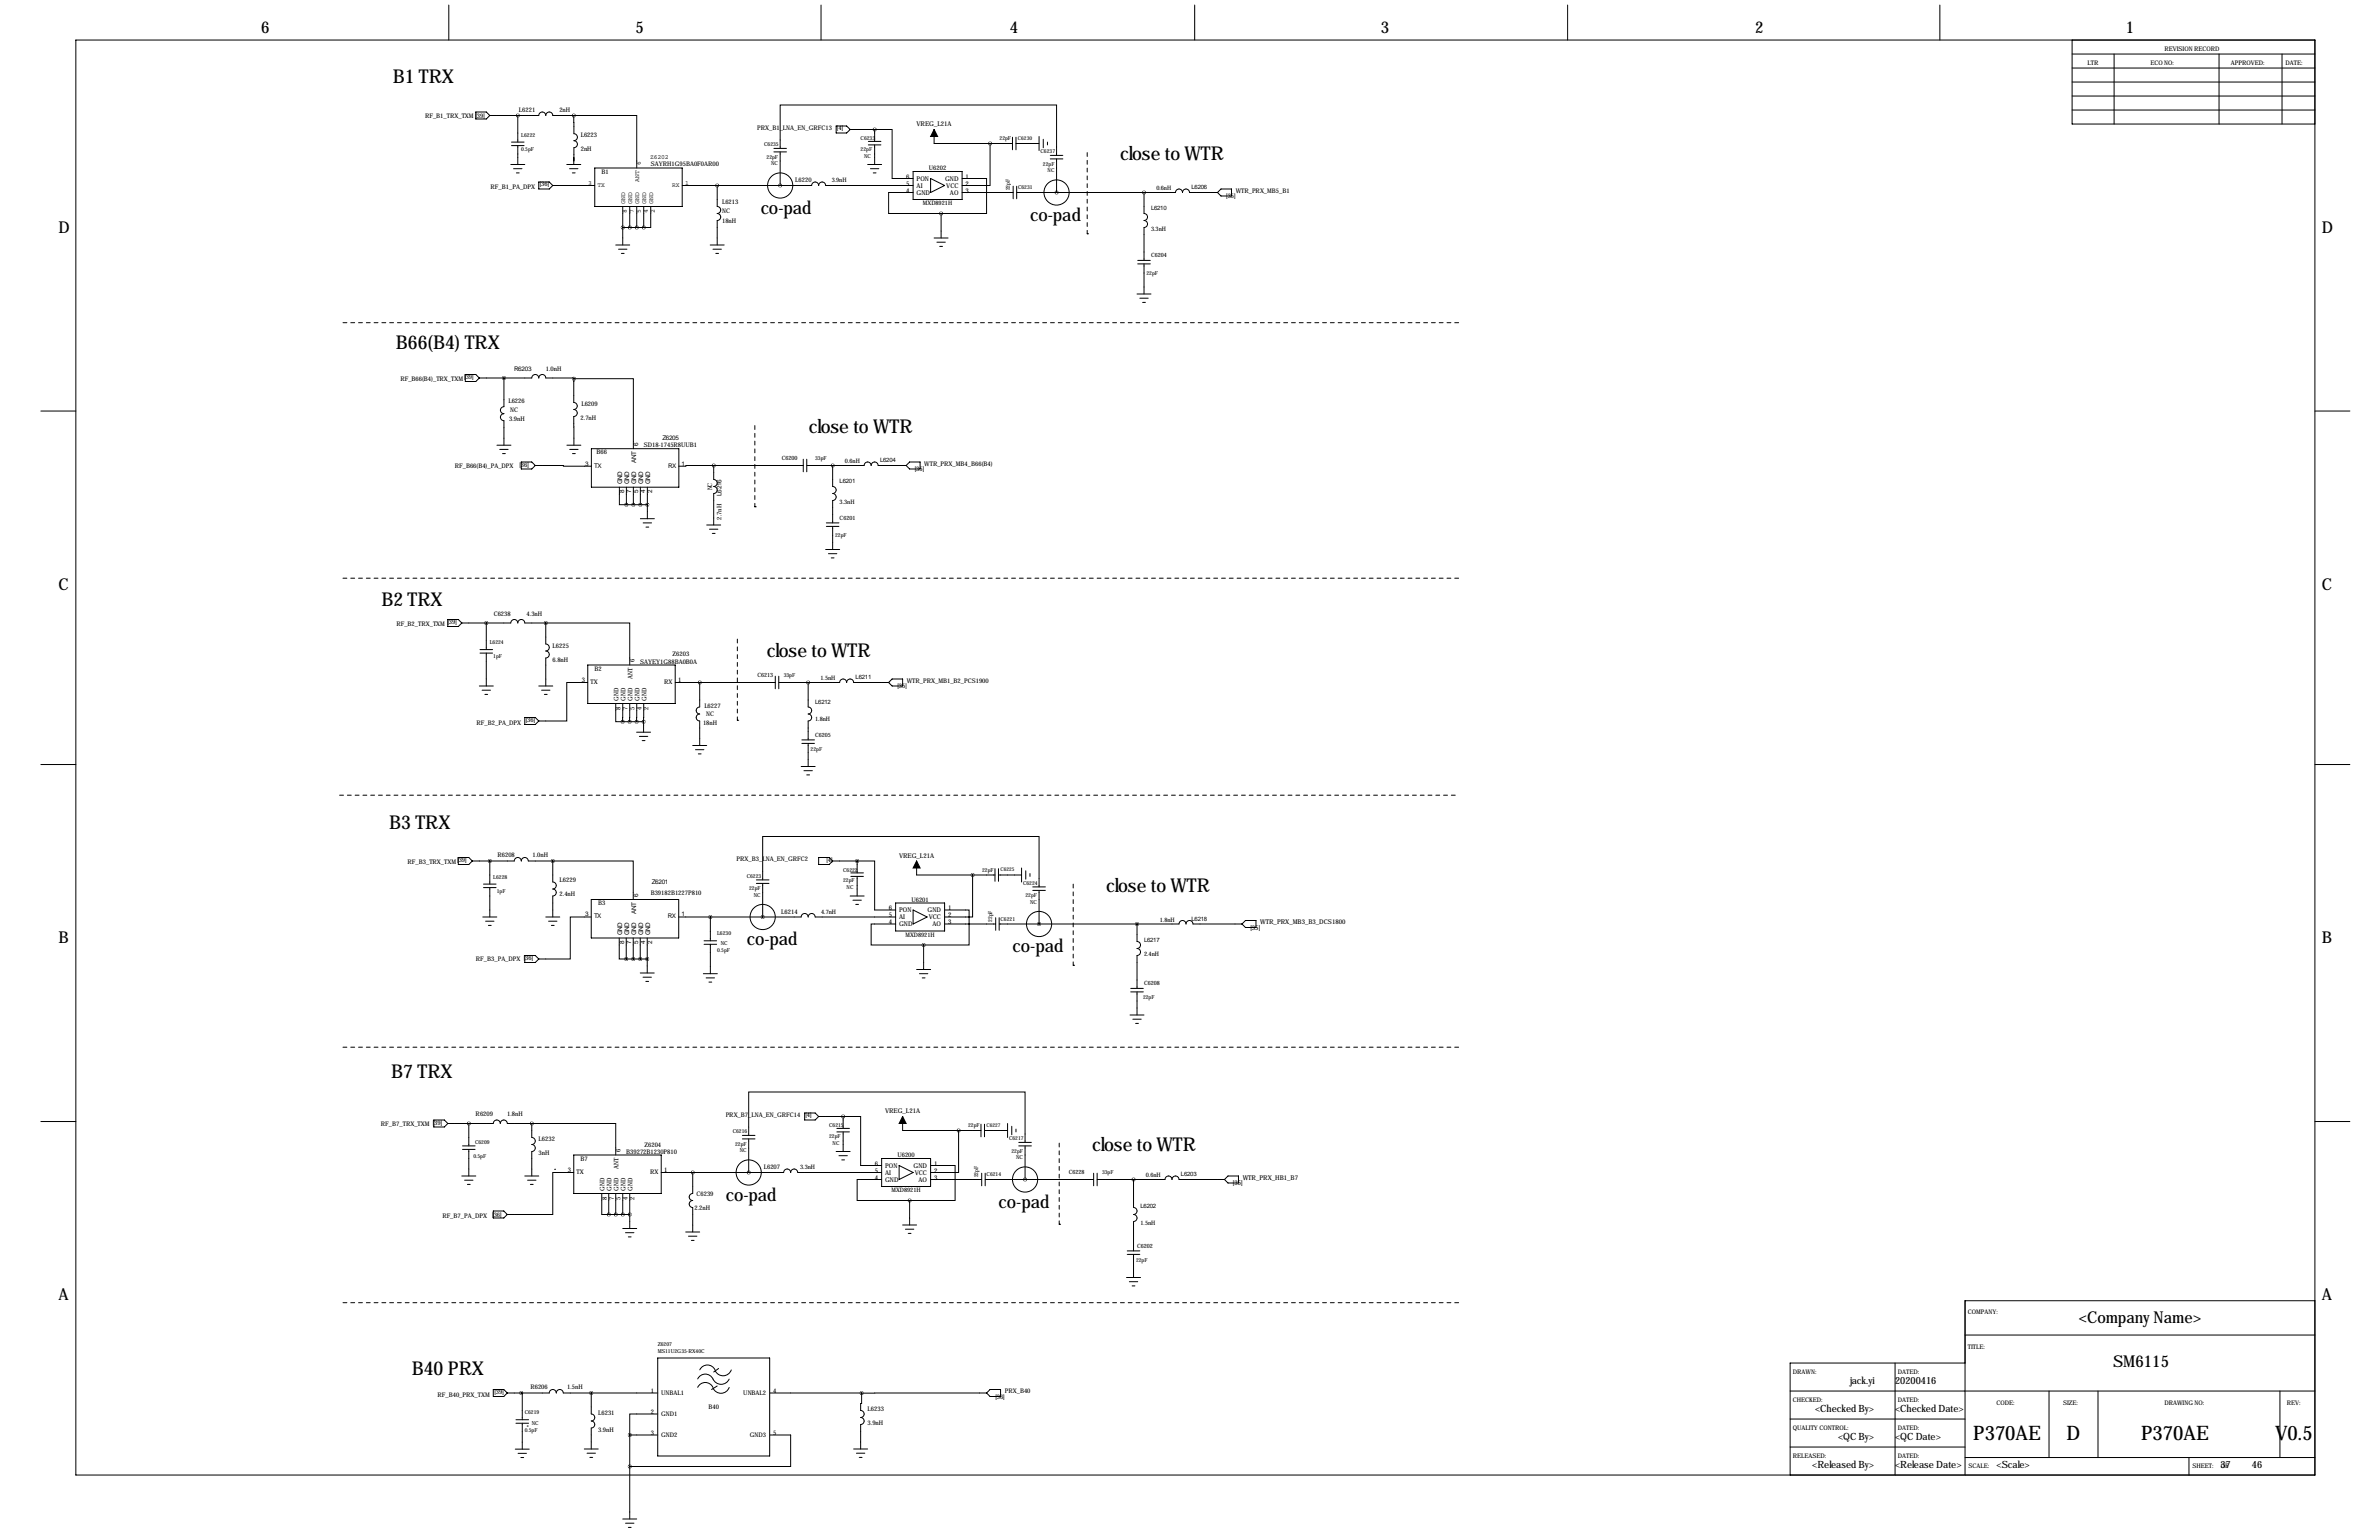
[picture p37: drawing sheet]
<svg xmlns="http://www.w3.org/2000/svg" width="864mm" height="559mm" viewBox="0 0 864 559" stroke-linecap="round" stroke-linejoin="round" font-family="sans-serif">
<defs><g id="words">
<g font-size="7.3">
<text x="716.3" y="522.4">P370AE</text>
<text x="750.2" y="522.4">D</text>
<text x="777.3" y="522.4">P370AE</text>
<text x="825.9" y="522.4">V0.5</text>
</g>
<g font-size="6.9">
<text x="142.6" y="30.2">B1 TRX</text>
<text x="406.6" y="58.2">close to WTR</text>
<text x="143.7" y="126.8">B66(B4) TRX</text>
<text x="293.6" y="157.2">close to WTR</text>
<text x="138.4" y="219.7">B2 TRX</text>
<text x="278.3" y="238.5">close to WTR</text>
<text x="141.3" y="300.8">B3 TRX</text>
<text x="401.5" y="323.6">close to WTR</text>
<text x="142" y="391.2">B7 TRX</text>
<text x="396.5" y="417.6">close to WTR</text>
<text x="149.5" y="498.9">B40 PRX</text>
</g>
<g font-size="6.6">
<text x="276.1" y="77.5">co-pad</text>
<text x="373.9" y="80">co-pad</text>
<text x="271.1" y="342.9">co-pad</text>
<text x="367.6" y="345.4">co-pad</text>
<text x="263.4" y="435.6">co-pad</text>
<text x="362.5" y="438.1">co-pad</text>
</g>
<g font-size="5.9">
<text x="94.8" y="12">6</text>
<text x="230.7" y="12">5</text>
<text x="366.6" y="12">4</text>
<text x="501.2" y="12">3</text>
<text x="637.1" y="12">2</text>
<text x="771.8" y="12">1</text>
<text x="21.2" y="84.4">D</text>
<text x="842.9" y="84.4">D</text>
<text x="21.2" y="213.9">C</text>
<text x="842.9" y="213.9">C</text>
<text x="21.2" y="342.2">B</text>
<text x="842.9" y="342.2">B</text>
<text x="21.2" y="471.7">A</text>
<text x="842.9" y="471.7">A</text>
<text x="754.6" y="480.1">&lt;Company Name&gt;</text>
<text x="767" y="496">SM6115</text>
</g>
<g font-size="3.6">
<text x="671.6" y="502.1">jack.yi</text>
<text x="687.9" y="502.1">20200416</text>
<text x="658.9" y="512.3">&lt;Checked By&gt;</text>
<text x="687.9" y="512.3">&lt;Checked Date&gt;</text>
<text x="667.2" y="522.5">&lt;QC By&gt;</text>
<text x="687.9" y="522.5">&lt;QC Date&gt;</text>
<text x="657.9" y="532.6">&lt;Released By&gt;</text>
<text x="687.9" y="532.6">&lt;Release Date&gt;</text>
<text x="724.8" y="532.6">&lt;Scale&gt;</text>
<text x="806" y="532.6">37</text>
<text x="817.5" y="532.6">46</text>
</g>
<g font-size="2.4">
<text x="332.7" y="45.7">VREG_L21A</text>
<text x="329" y="64.8">6</text>
<text x="332.7" y="65.6">PON</text>
<text x="343.1" y="65.6">GND</text>
<text x="350.5" y="64.8">1</text>
<text x="329" y="69.9">4</text>
<text x="329" y="67.3">5</text>
<text x="332.7" y="70.6">GND</text>
<text x="332.7" y="68.1">AI</text>
<text x="343.5" y="68.1">VCC</text>
<text x="344.9" y="70.6">AO</text>
<text x="350.5" y="67.3">2</text>
<text x="350.5" y="69.9">3</text>
<text x="326.4" y="311.1">VREG_L21A</text>
<text x="322.6" y="335.3">4</text>
<text x="322.6" y="332.7">5</text>
<text x="322.6" y="330.2">6</text>
<text x="326.4" y="333.5">AI</text>
<text x="326.4" y="331">PON</text>
<text x="336.7" y="331">GND</text>
<text x="337.1" y="333.5">VCC</text>
<text x="344.2" y="330.2">1</text>
<text x="344.2" y="332.7">2</text>
<text x="344.2" y="335.3">3</text>
<text x="457.5" y="335.3">WTR_PRX_MB3_B3_DCS1800</text>
<text x="326.4" y="336.1">GND</text>
<text x="338.5" y="336.1">AO</text>
<text x="453.9" y="337.4">[35]</text>
<text x="321.3" y="403.9">VREG_L21A</text>
<text x="317.5" y="425.4">5</text>
<text x="317.5" y="422.9">6</text>
<text x="321.3" y="423.7">PON</text>
<text x="331.7" y="423.7">GND</text>
<text x="339.1" y="422.9">1</text>
<text x="339.1" y="425.4">2</text>
<text x="317.5" y="428">4</text>
<text x="321.3" y="428.8">GND</text>
<text x="321.3" y="426.2">AI</text>
<text x="332.1" y="426.2">VCC</text>
<text x="333.4" y="428.8">AO</text>
<text x="339.1" y="428">3</text>
<text x="447.6" y="430.1">[35]</text>
<text x="451.1" y="428">WTR_PRX_HB1_B7</text>
</g>
<g font-size="2.3">
<text x="757.8" y="23.4">LTR</text>
<text x="780.6" y="23.4">ECO NO:</text>
<text x="785.7" y="18.3">REVISION RECORD</text>
<text x="809.9" y="23.4">APPROVED:</text>
<text x="829.7" y="23.4">DATE:</text>
<text x="188.4" y="40.6">L6221</text>
<text x="203.1" y="40.6">2nH</text>
<text x="154.3" y="42.9">RF_B1_TRX_TXM[39]</text>
<text x="274.9" y="47">PRX_B1_LNA_EN_GRFC13</text>
<text x="303.8" y="47.3">[4]</text>
<text x="210.8" y="49.8">L6223</text>
<text x="210.8" y="54.9">2nH</text>
<text x="232.7" y="59.9" transform="rotate(-90 232.7 59.9)">6</text>
<text x="236" y="57.5">Z6202</text>
<text x="218.4" y="63">B1</text>
<text x="232" y="65.9" transform="rotate(-90 232 65.9)">ANT</text>
<text x="236.3" y="60.2">SAYRH1G95BA0F0AR00</text>
<text x="337.2" y="61.7">U6202</text>
<text x="178.1" y="68.6">RF_B1_PA_DPX</text>
<text x="196" y="67.6">[36]</text>
<text x="213.6" y="67.1">3</text>
<text x="216.9" y="67.7">TX</text>
<text x="244" y="67.7">RX</text>
<text x="248.7" y="67.1">1</text>
<text x="288.7" y="66">L6220</text>
<text x="445.1" y="71.9">[35]</text>
<text x="448.6" y="69.9">WTR_PRX_MB5_B1</text>
<text x="227" y="73.9" transform="rotate(-90 227 73.9)">GND</text>
<text x="227.6" y="77.3" transform="rotate(-90 227.6 77.3)">8</text>
<text x="229.5" y="73.9" transform="rotate(-90 229.5 73.9)">GND</text>
<text x="230.1" y="77.3" transform="rotate(-90 230.1 77.3)">7</text>
<text x="232" y="73.9" transform="rotate(-90 232 73.9)">GND</text>
<text x="232.7" y="77.3" transform="rotate(-90 232.7 77.3)">5</text>
<text x="234.6" y="73.9" transform="rotate(-90 234.6 73.9)">GND</text>
<text x="235.2" y="77.3" transform="rotate(-90 235.2 77.3)">4</text>
<text x="237.1" y="73.9" transform="rotate(-90 237.1 73.9)">GND</text>
<text x="237.8" y="77.3" transform="rotate(-90 237.8 77.3)">2</text>
<text x="262.1" y="73.9">L6213</text>
<text x="262.2" y="77.2">NC</text>
<text x="262.1" y="81">18nH</text>
<text x="186.7" y="134.6">R6203</text>
<text x="198.1" y="134.6">1.0nH</text>
<text x="145.4" y="138.2">RF_B66(B4)_TRX_TXM[39]</text>
<text x="184.6" y="146.3">L6226</text>
<text x="185.2" y="149.4">NC</text>
<text x="211.1" y="147.3">L6209</text>
<text x="184.8" y="152.7">3.9nH</text>
<text x="210.8" y="152.4">2.7nH</text>
<text x="231.7" y="161.8" transform="rotate(-90 231.7 161.8)">6</text>
<text x="240.5" y="159.8">Z6205</text>
<text x="216.6" y="164.9">B66</text>
<text x="230.9" y="167.9" transform="rotate(-90 230.9 167.9)">ANT</text>
<text x="233.7" y="162.3">SD18-1745R8UUB1</text>
<text x="165.1" y="169.9">RF_B66(B4)_PA_DPX</text>
<text x="188.6" y="169.4">[36]</text>
<text x="212.5" y="168.9">3</text>
<text x="215.7" y="169.7">TX</text>
<text x="242.5" y="169.7">RX</text>
<text x="247.4" y="168.9">1</text>
<text x="332.1" y="171">[35]</text>
<text x="335.5" y="168.9">WTR_PRX_MB4_B66(B4)</text>
<text x="225.9" y="175.8" transform="rotate(-90 225.9 175.8)">GND</text>
<text x="226.6" y="179" transform="rotate(-90 226.6 179)">8</text>
<text x="228.4" y="175.8" transform="rotate(-90 228.4 175.8)">GND</text>
<text x="229.2" y="179" transform="rotate(-90 229.2 179)">7</text>
<text x="230.9" y="175.8" transform="rotate(-90 230.9 175.8)">GND</text>
<text x="231.7" y="179" transform="rotate(-90 231.7 179)">5</text>
<text x="233.5" y="175.8" transform="rotate(-90 233.5 175.8)">GND</text>
<text x="234.2" y="179" transform="rotate(-90 234.2 179)">4</text>
<text x="236" y="175.8" transform="rotate(-90 236 175.8)">GND</text>
<text x="236.8" y="179" transform="rotate(-90 236.8 179)">2</text>
<text x="258.6" y="178" transform="rotate(-90 258.6 178)">NC</text>
<text x="261.9" y="179.9" transform="rotate(-90 261.9 179.9)">L6216</text>
<text x="261.9" y="188.5" transform="rotate(-90 261.9 188.5)">2.7nH</text>
<text x="143.9" y="227.1">RF_B2_TRX_TXM [39]</text>
<text x="179.2" y="223.6">C6238</text>
<text x="191.2" y="223.6">4.3nH</text>
<text x="200.6" y="235.2">L6225</text>
<text x="244.2" y="238">Z6203</text>
<text x="200.6" y="240.3">6.8nH</text>
<text x="215.9" y="243.3">B2</text>
<text x="230.4" y="240.3" transform="rotate(-90 230.4 240.3)">6</text>
<text x="232.4" y="240.8">SAYEY1G88BA0B0A</text>
<text x="211.2" y="247.4">3</text>
<text x="214.4" y="248.2">TX</text>
<text x="229.6" y="246.4" transform="rotate(-90 229.6 246.4)">ANT</text>
<text x="241.1" y="248.2">RX</text>
<text x="246.1" y="247.4">1</text>
<text x="325.8" y="249.7">[35]</text>
<text x="329.2" y="247.7">WTR_PRX_MB1_B2_PCS1900</text>
<text x="224.5" y="254.3" transform="rotate(-90 224.5 254.3)">GND</text>
<text x="225.3" y="257.5" transform="rotate(-90 225.3 257.5)">8</text>
<text x="227.1" y="254.3" transform="rotate(-90 227.1 254.3)">GND</text>
<text x="227.8" y="257.5" transform="rotate(-90 227.8 257.5)">7</text>
<text x="229.6" y="254.3" transform="rotate(-90 229.6 254.3)">GND</text>
<text x="230.4" y="257.5" transform="rotate(-90 230.4 257.5)">5</text>
<text x="232.2" y="254.3" transform="rotate(-90 232.2 254.3)">GND</text>
<text x="232.9" y="257.5" transform="rotate(-90 232.9 257.5)">4</text>
<text x="234.7" y="254.3" transform="rotate(-90 234.7 254.3)">GND</text>
<text x="235.5" y="257.5" transform="rotate(-90 235.5 257.5)">2</text>
<text x="255.7" y="256.8">L6227</text>
<text x="173" y="262.9">RF_B2_PA_DPX</text>
<text x="190.9" y="261.9">[36]</text>
<text x="255.2" y="263.2">18nH</text>
<text x="256.4" y="259.8">NC</text>
<text x="180.6" y="311.1">R6208</text>
<text x="193.3" y="311.1">1.0nH</text>
<text x="147.9" y="313.4">RF_B3_TRX_TXM[39]</text>
<text x="267.4" y="312.4">PRX_B3_LNA_EN_GRFC2</text>
<text x="300" y="312.7">[4]</text>
<text x="203.1" y="320">L6229</text>
<text x="236.6" y="320.8">Z6201</text>
<text x="203.1" y="325.1">2.4nH</text>
<text x="217.1" y="328.4">B3</text>
<text x="231.7" y="325.4" transform="rotate(-90 231.7 325.4)">6</text>
<text x="236.2" y="324.6">B39182B1227P810</text>
<text x="330.8" y="327.2">U6201</text>
<text x="212.4" y="332.5">3</text>
<text x="215.6" y="333.3">TX</text>
<text x="230.9" y="331.5" transform="rotate(-90 230.9 331.5)">ANT</text>
<text x="242.5" y="333.3">RX</text>
<text x="247.4" y="332.5">1</text>
<text x="283.6" y="331.5">L6214</text>
<text x="225.8" y="339.3" transform="rotate(-90 225.8 339.3)">GND</text>
<text x="228.4" y="339.3" transform="rotate(-90 228.4 339.3)">GND</text>
<text x="230.9" y="339.3" transform="rotate(-90 230.9 339.3)">GND</text>
<text x="233.4" y="339.3" transform="rotate(-90 233.4 339.3)">GND</text>
<text x="236" y="339.3" transform="rotate(-90 236 339.3)">GND</text>
<text x="226.6" y="342.6" transform="rotate(-90 226.6 342.6)">8</text>
<text x="229.1" y="342.6" transform="rotate(-90 229.1 342.6)">7</text>
<text x="231.7" y="342.6" transform="rotate(-90 231.7 342.6)">5</text>
<text x="234.2" y="342.6" transform="rotate(-90 234.2 342.6)">4</text>
<text x="236.7" y="342.6" transform="rotate(-90 236.7 342.6)">2</text>
<text x="172.8" y="348.7">RF_B3_PA_DPX [36]</text>
<text x="172.7" y="404.9">R6209</text>
<text x="184.1" y="404.9">1.8nH</text>
<text x="263.4" y="405.1">PRX_B7_LNA_EN_GRFC14</text>
<text x="292.4" y="405.4">[4]</text>
<text x="138.3" y="408.7">RF_B7_TRX_TXM [39]</text>
<text x="195.5" y="414">L6232</text>
<text x="195.5" y="419.1">3nH</text>
<text x="225.3" y="418.1" transform="rotate(-90 225.3 418.1)">6</text>
<text x="227.3" y="418.6">B39272B1230P810</text>
<text x="234" y="416.1">Z6204</text>
<text x="325.8" y="419.9">U6200</text>
<text x="206.1" y="425.2">3</text>
<text x="209.3" y="426">TX</text>
<text x="210.8" y="421.1">B7</text>
<text x="224.5" y="424.2" transform="rotate(-90 224.5 424.2)">ANT</text>
<text x="236" y="426">RX</text>
<text x="241" y="425.2">1</text>
<text x="277.3" y="424.2">L6207</text>
<text x="219.5" y="432.1" transform="rotate(-90 219.5 432.1)">GND</text>
<text x="220.2" y="435.3" transform="rotate(-90 220.2 435.3)">8</text>
<text x="222" y="432.1" transform="rotate(-90 222 432.1)">GND</text>
<text x="222.8" y="435.3" transform="rotate(-90 222.8 435.3)">7</text>
<text x="224.5" y="432.1" transform="rotate(-90 224.5 432.1)">GND</text>
<text x="225.3" y="435.3" transform="rotate(-90 225.3 435.3)">5</text>
<text x="227.1" y="432.1" transform="rotate(-90 227.1 432.1)">GND</text>
<text x="227.8" y="435.3" transform="rotate(-90 227.8 435.3)">4</text>
<text x="229.6" y="432.1" transform="rotate(-90 229.6 432.1)">GND</text>
<text x="230.4" y="435.3" transform="rotate(-90 230.4 435.3)">2</text>
<text x="252.8" y="434.1">C6239</text>
<text x="160.6" y="442">RF_B7_PA_DPX</text>
<text x="178.7" y="441.5">[36]</text>
<text x="252.1" y="439.2">2.2nH</text>
<text x="714.3" y="476.8">COMPANY:</text>
<text x="714.3" y="489.5">TITLE:</text>
<text x="192.6" y="503.9">R6206</text>
<text x="205.9" y="503.9">1.5nH</text>
<text x="650.8" y="498.4">DRAWN:</text>
<text x="688.9" y="498.4">DATED:</text>
<text x="158.8" y="506.7">RF_B40_PRX_TXM</text>
<text x="179.5" y="505.7">[39]</text>
<text x="236.3" y="505.5">1</text>
<text x="240" y="506.2">UNBAL1</text>
<text x="269.8" y="506.2">UNBAL2</text>
<text x="280.7" y="505.5">4</text>
<text x="361.3" y="507.5">[36]</text>
<text x="364.7" y="505.5">PRX_B40</text>
<text x="650.8" y="508.6">CHECKED:</text>
<text x="688.9" y="508.6">DATED:</text>
<text x="724.8" y="509.8">CODE:</text>
<text x="748.9" y="509.8">SIZE:</text>
<text x="785.7" y="509.8">DRAWING NO:</text>
<text x="830.2" y="509.8">REV:</text>
<text x="217.2" y="513.3">L6231</text>
<text x="236.3" y="513.1">2</text>
<text x="240" y="513.8">GND1</text>
<text x="257.2" y="511.3">B40</text>
<text x="315" y="512.1">L6233</text>
<text x="217.2" y="519.7">3.9nH</text>
<text x="236.3" y="520.7">3</text>
<text x="240" y="521.5">GND2</text>
<text x="272.2" y="521.5">GND3</text>
<text x="280.7" y="520.7">5</text>
<text x="315" y="517.2">3.9nH</text>
<text x="650.8" y="518.7">QUALITY CONTROL:</text>
<text x="688.9" y="518.7">DATED:</text>
<text x="650.8" y="528.9">RELEASED:</text>
<text x="688.9" y="528.9">DATED:</text>
<text x="714.6" y="532.7">SCALE:</text>
<text x="795.9" y="532.7">SHEET:</text>
<text x="806.2" y="532.7">OF</text>
</g>
<g font-size="2.2">
<text x="301.9" y="66">3.9nH</text>
<text x="419.8" y="69.1">0.6nH</text>
<text x="432.5" y="68.6">L6206</text>
<text x="335.1" y="74.4">MXD8921H</text>
<text x="417.8" y="76.2">L6210</text>
<text x="417.8" y="83.8">3.3nH</text>
<text x="319.5" y="167.6">L6204</text>
<text x="306.7" y="168.1">0.6nH</text>
<text x="304.8" y="175.3">L6201</text>
<text x="304.8" y="182.9">3.3nH</text>
<text x="297.8" y="246.9">1.5nH</text>
<text x="310.6" y="246.4">L6211</text>
<text x="295.9" y="255.3">L6212</text>
<text x="295.9" y="261.6">1.8nH</text>
<text x="298.1" y="331.5">4.7nH</text>
<text x="421" y="334.5">1.8nH</text>
<text x="432.5" y="334">L6218</text>
<text x="328.7" y="339.8">MXD8921H</text>
<text x="415.3" y="341.6">L6217</text>
<text x="415.3" y="346.7">2.4nH</text>
<text x="290.5" y="424.2">3.3nH</text>
<text x="416" y="427.2">0.6nH</text>
<text x="428.7" y="426.7">L6203</text>
<text x="323.6" y="432.5">MXD8921H</text>
<text x="414" y="438.1">L6202</text>
<text x="414" y="444.5">1.5nH</text>
</g>
<g font-size="2.1">
<text x="417.8" y="93.4">C6204</text>
<text x="283.8" y="167.1">C6200</text>
<text x="304.8" y="188.7">C6201</text>
<text x="274.9" y="245.8">C6213</text>
<text x="295.9" y="267.4">C6205</text>
<text x="415.3" y="357.6">C6208</text>
<text x="388" y="426.2">C6228</text>
<text x="412.7" y="452.8">C6202</text>
</g>
<g font-size="2">
<text x="189.2" y="49.6">L6222</text>
<text x="277.4" y="53.1">C6235</text>
<text x="312.4" y="50.8">C6233</text>
<text x="362.9" y="50.8">22pF</text>
<text x="189.2" y="54.7">0.5pF</text>
<text x="278.3" y="57.7">22pF</text>
<text x="280" y="59.9">NC</text>
<text x="312.4" y="54.6">22pF</text>
<text x="313.7" y="57.2">NC</text>
<text x="377.7" y="55.6">C6237</text>
<text x="378.6" y="60.2">22pF</text>
<text x="380.3" y="62.5">NC</text>
<text x="366.6" y="69.1" transform="rotate(-90 366.6 69.1)">22pF</text>
<text x="369.6" y="68.6">C6231</text>
<text x="416.2" y="99.7">22pF</text>
<text x="295.9" y="167">33pF</text>
<text x="303.2" y="195">22pF</text>
<text x="177.8" y="233.7">L6224</text>
<text x="179.1" y="238.8">1pF</text>
<text x="284.5" y="245.8">33pF</text>
<text x="294.3" y="272.4">22pF</text>
<text x="306.1" y="316.2">C6222</text>
<text x="356.5" y="316.3">22pF</text>
<text x="179.1" y="318.8">L6228</text>
<text x="180.3" y="323.9">1pF</text>
<text x="271.1" y="318.5">C6223</text>
<text x="271.9" y="323.1">22pF</text>
<text x="306.1" y="320">22pF</text>
<text x="307.3" y="322.6">NC</text>
<text x="371.4" y="321.1">C6224</text>
<text x="273.6" y="325.4">NC</text>
<text x="372.3" y="325.6">22pF</text>
<text x="373.9" y="327.9">NC</text>
<text x="360.2" y="334.5" transform="rotate(-90 360.2 334.5)">22pF</text>
<text x="363.2" y="334.1">C6221</text>
<text x="260.3" y="339.1">L6230</text>
<text x="260.3" y="345.5">0.5pF</text>
<text x="261.6" y="342.9">NC</text>
<text x="414.9" y="362.6">22pF</text>
<text x="266" y="411.2">C6216</text>
<text x="301" y="408.9">C6215</text>
<text x="301" y="412.8">22pF</text>
<text x="351.4" y="409">22pF</text>
<text x="366.3" y="413.8">C6217</text>
<text x="172.4" y="415">C6209</text>
<text x="266.8" y="415.8">22pF</text>
<text x="268.5" y="418.1">NC</text>
<text x="302.3" y="415.3">NC</text>
<text x="367.2" y="418.3">22pF</text>
<text x="171.9" y="420.1">0.5pF</text>
<text x="368.9" y="420.6">NC</text>
<text x="355.1" y="427.2" transform="rotate(-90 355.1 427.2)">22pF</text>
<text x="358.1" y="426.8">C6214</text>
<text x="400" y="426.1">33pF</text>
<text x="412.4" y="457.9">22pF</text>
<text x="238.8" y="488.3">Z6207</text>
<text x="238.8" y="490.9">MS11U2G35-RX40C</text>
<text x="190.5" y="513.1">C6219</text>
<text x="190.5" y="519.5">0.5pF</text>
<text x="193" y="516.9">NC</text>
</g>
<g font-size="1.9">
<text x="369.5" y="50.8">C6230</text>
<text x="363.2" y="316.2">C6225</text>
<text x="358.1" y="408.9">C6227</text>
</g>
</g></defs>
<g fill="none" stroke="#000" stroke-width=".36">
<path d="M27.5 14.5h812.8v520.7h-812.8zM162.9 1.8v12.7M298 1.8v12.7M433.7 1.8v12.7M569.1 1.8v12.7M704.2 1.8v12.7M752.2 14.5v30.5h88.1M752.2 19.6h88.1M767.4 19.6v25.4M805.5 19.6v25.4M828.4 19.6v25.4M752.2 39.9h88.1"/>
<path d="M752.2 34.8h88.1M752.2 29.8h88.1M752.2 24.7h88.1M172.7 40.6h3.8l1.3 1.3-1.3 1.3h-3.8zM177.8 41.9h17.8a1.27 1.27 0 0 1 1.3-1.3 1.27 1.27 0 0 1 1.2 1.3 1.27 1.27 0 0 1 1.3-1.3 1.27 1.27 0 0 1 1.3 1.3h7.6M185.4 59.7h5.1M185.7 51.6h4.5M185.7 52.8h4.5M188 41.9v9.7M188 52.8v6.9M205.7 59.7h5.1M208.3 41.9v6.6a1.27 1.27 0 0 1 1.3 1.3 1.27 1.27 0 0 1-1.3 1.3 1.27 1.27 0 0 1 1.3 1.2 1.27 1.27 0 0 1-1.3 1.3v6.1"/>
<path d="M208.3 41.9h22.8v19.1M280.9 55.1h4.6M280.9 53.8h4.6M283.2 53.8v-15.7h100.3v18.3M283.2 55.1v12.2M303.5 45.7h3.8l1.3 1.3-1.3 1.3h-3.8zM308.6 47h8.9M315 59.7h5M315.2 52.6h4.6M315.2 51.3h4.6M317.5 47h6.3v17.8h7.7M317.5 47v4.3"/>
<path d="M317.5 52.6v7.1M339.1 47v5.1h28.4M359.4 52.1v15.2h-10.2M367.5 49.8v4.6M368.8 52.1h8.4M368.8 49.8v4.6M377.2 49.5v5.1M378.7 50.5v3.1M380.2 51.6v1M381.3 57.7h4.5M381.3 56.4h4.5M383.5 57.7v12.2"/>
<path d="M186.4 61.2h3.1M187.5 62.7h1M195.6 66h3.8l1.3 1.3-1.3 1.3h-3.8zM200.7 67.3h15.2M206.8 61.2h3M207.8 62.7h1M215.9 61h31.7v13.9h-31.7zM226.1 74.9v14M228.6 74.9v7.7M231.1 74.9v7.7M233.7 74.9v7.7M236.2 74.9v7.7h-2.5"/>
<path d="M247.6 67.3h47a1.27 1.27 0 0 1 1.3-1.3 1.27 1.27 0 0 1 1.3 1.3 1.27 1.27 0 0 1 1.3-1.3 1.27 1.27 0 0 1 1.2 1.3h31.8M260.3 67.3v7.6a1.27 1.27 0 0 1 1.3 1.3 1.27 1.27 0 0 1-1.3 1.3 1.27 1.27 0 0 1 1.3 1.2 1.27 1.27 0 0 1-1.3 1.3v8.9M316 61.2h3M317 62.7h1M331.5 69.9h-8.9v7.6h19M331.5 62.2h17.7v10.2h-17.7zM337.8 64.8l5.1 2.5-5.1 2.6zM341.6 77.5v8.9M349.2 64.8h8.9v12.7h-16.5M349.2 69.9h18.6M367.8 67.6v4.5M369.1 69.9h57.6a1.27 1.27 0 0 1 1.3-1.3 1.27 1.27 0 0 1 1.3 1.3 1.27 1.27 0 0 1 1.2-1.3 1.27 1.27 0 0 1 1.3 1.3h10.2"/>
<path d="M369.1 67.6v4.5M415.3 69.9v7.6a1.27 1.27 0 0 1 1.3 1.2 1.27 1.27 0 0 1-1.3 1.3 1.27 1.27 0 0 1 1.3 1.3 1.27 1.27 0 0 1-1.3 1.3v11.9M442 69.9l1.2-1.3h3.8v2.5h-3.8zM223.5 88.9h5.1M224.5 90.4h3.1M225.6 91.9h1M226.1 82.6h7.6M257.8 88.9h5.1M258.8 90.4h3.1M259.8 91.9h1.1M339.1 86.4h5.1M340.1 87.9h3.1"/>
<path d="M341.1 89.4h1M413 95.8h4.6M413 94.5h4.6M415.3 95.8v10.9M412.7 106.7h5.1M413.8 108.2h3M414.8 109.7h1M168.9 135.9h3.8l1.3 1.3-1.3 1.2h-3.8zM174 137.2h19a1.27 1.27 0 0 1 1.3-1.3 1.27 1.27 0 0 1 1.3 1.3 1.27 1.27 0 0 1 1.3-1.3 1.27 1.27 0 0 1 1.2 1.3h10.2v.2M182.9 137.2v10.4a1.27 1.27 0 0 0-1.2 1.2 1.27 1.27 0 0 0 1.2 1.3 1.27 1.27 0 0 0-1.2 1.3 1.27 1.27 0 0 0 1.2 1.3v8.8M208.3 137.4v8.7a1.27 1.27 0 0 1 1.3 1.2 1.27 1.27 0 0 1-1.3 1.3 1.27 1.27 0 0 1 1.3 1.3 1.27 1.27 0 0 1-1.3 1.2v10.4M208.3 137.4h21.6v25.4"/>
<path d="M14.8 149.1h12.7M840.3 149.1h12.7M180.4 161.5h5.1M181.4 163.1h3.1M182.4 164.6h1M189.2 167.6h3.8l1.3 1.3-1.3 1.3h-3.8zM194.3 168.9l20.4 .3M205.8 161.5h5.1M206.8 163.1h3.1M207.8 164.6h1M214.7 162.8h31.7v14h-31.7zM224.8 176.8v6.3h2.6"/>
<path d="M227.4 176.8v6.3M229.9 176.8v6.3M232.5 176.8v6.3M235 176.8v11.4M259.1 168.9v5.1a1.27 1.27 0 0 1 1.3 1.3 1.27 1.27 0 0 1-1.3 1.2 1.27 1.27 0 0 1 1.2 1.3 1.27 1.27 0 0 1-1.2 1.3v11.4M259.1 168.9h-10.1v.3h-2.6M259.1 168.9h32.5M291.6 166.6v4.6M292.9 168.9h20.8a1.27 1.27 0 0 1 1.3-1.3 1.27 1.27 0 0 1 1.2 1.3 1.27 1.27 0 0 1 1.3-1.3 1.27 1.27 0 0 1 1.3 1.3h10.1M292.9 166.6v4.6M302.3 168.9v7.6a1.27 1.27 0 0 1 1.2 1.3 1.27 1.27 0 0 1-1.2 1.3 1.27 1.27 0 0 1 1.2 1.2 1.27 1.27 0 0 1-1.2 1.3v8.1M330.2 167.6h3.8v2.6h-3.8l-1.3-1.3z"/>
<path d="M227.4 183.1h7.6M232.5 188.2h5M233.5 189.7h3M234.5 191.3h1M256.5 190.5h5.1M257.6 192h3M258.6 193.5h1M299.7 199.4h5.1M300 191h4.5M300 189.7h4.5M302.3 191v8.4M300.7 200.9h3.1"/>
<path d="M301.8 202.4h1M162.6 224.8h3.8l1.2 1.3-1.2 1.2h-3.8zM167.6 226.1h17.8a1.27 1.27 0 0 1 1.3-1.3 1.27 1.27 0 0 1 1.3 1.3 1.27 1.27 0 0 1 1.2-1.3 1.27 1.27 0 0 1 1.3 1.3h7.6M174.2 235.7h4.6M174.2 237h4.6M176.5 226.1v9.6M176.5 237v11.9M198.1 226.1v7.6a1.27 1.27 0 0 1 1.3 1.2 1.27 1.27 0 0 1-1.3 1.3 1.27 1.27 0 0 1 1.3 1.3 1.27 1.27 0 0 1-1.3 1.3v10.1M198.1 226.1h30.5v15.2M174 248.9h5.1M175 250.4h3.1M176 252h1"/>
<path d="M195.6 248.9h5.1M196.6 250.4h3M197.6 252h1M213.4 247.6h-7.7v14h-10.1M213.4 241.3h31.7v14h-31.7zM223.5 255.3v6.6h2.5M226.1 255.3l-.1 6.6M228.6 255.3l-.1 6.6M231.1 255.3v6.6M233.7 255.3l-.1 6.6M245.1 247.6h36.3M254 247.6v8.9a1.27 1.27 0 0 0-1.3 1.3 1.27 1.27 0 0 0 1.3 1.3 1.27 1.27 0 0 0-1.3 1.3 1.27 1.27 0 0 0 1.3 1.2v8.9"/>
<path d="M281.4 245.4v4.5M282.7 247.6h22.1a1.27 1.27 0 0 1 1.3-1.2 1.27 1.27 0 0 1 1.2 1.2 1.27 1.27 0 0 1 1.3-1.2 1.27 1.27 0 0 1 1.3 1.2h12.7M282.7 245.4v4.5M293.4 247.6v8.9a1.27 1.27 0 0 1 1.2 1.3 1.27 1.27 0 0 1-1.2 1.3 1.27 1.27 0 0 1 1.2 1.2 1.27 1.27 0 0 1-1.2 1.3v6.9M323.8 246.4h3.9v2.5h-3.9l-1.2-1.3zM14.8 277.4h12.7M190.5 260.3h3.8l1.3 1.3-1.3 1.3h-3.8zM226 261.9h7.6M231.1 265.7h5.1M232.1 267.2h3.1M233.1 268.7h1M233.6 261.9v3.8"/>
<path d="M251.5 270.5h5M252.5 272h3M253.5 273.6h1M290.8 278.1h5.1M291.1 269.7h4.6M291.1 268.5h4.6M291.8 279.7h3.1M293.4 269.7v8.4M840.3 277.4h12.7M292.9 281.2h1M166.4 311.1h3.8l1.2 1.3-1.2 1.3h-3.8zM171.4 312.4h15.3a1.27 1.27 0 0 1 1.3-1.3 1.27 1.27 0 0 1 1.2 1.3 1.27 1.27 0 0 1 1.3-1.3 1.27 1.27 0 0 1 1.3 1.3h8.9"/>
<path d="M177.8 312.4v8.4M200.7 312.4v7.6a1.27 1.27 0 0 1 1.2 1.3 1.27 1.27 0 0 1-1.2 1.3 1.27 1.27 0 0 1 1.2 1.2 1.27 1.27 0 0 1-1.2 1.3v7.6M200.7 312.4h29.2v14M274.6 319.3h4.5M276.9 319.3v-15.8h100.3v18.3M297.2 311.1h3.8l1.3 1.3-1.3 1.3h-3.8zM302.3 312.4h8.8M308.9 318h4.5M308.9 316.7h4.5M311.1 312.4h6.4v17.8h7.6M311.1 312.4v4.3M311.1 318v7.1"/>
<path d="M332.7 312.4v5.1h28.5M353.1 317.5v15.2h-10.2M361.2 315.2v4.6M362.5 317.5h8.3M362.5 315.2v4.6M370.8 315v5M372.4 316v3M373.9 317v1M175.3 332.7h5M175.5 320.8h4.6M175.5 322.1h4.6M176.3 334.3h3"/>
<path d="M177.3 335.8h1M177.8 322.1v10.6M198.1 332.7h5.1M199.1 334.3h3.1M200.2 335.8h1M214.6 332.7h-7.6v15.3h-11.4M214.6 326.4h31.8v14h-31.8zM246.4 332.7h44.4a1.27 1.27 0 0 1 1.3-1.2 1.27 1.27 0 0 1 1.3 1.2 1.27 1.27 0 0 1 1.2-1.2 1.27 1.27 0 0 1 1.3 1.2h29.2M257.9 332.7v8.7M274.6 320.5h4.5M276.9 320.5v12.2M308.6 325.1h5.1"/>
<path d="M309.6 326.6h3.1M310.6 328.2h1.1M325.1 335.3h-8.9v7.6h19.1M325.1 327.7h17.8v10.1h-17.8zM331.5 330.2l5 2.5-5 2.6zM342.9 330.2h8.9v12.7h-16.5M342.9 335.3h18.5M361.4 333v4.6M362.7 335.3h65.3a1.27 1.27 0 0 1 1.3-1.3 1.27 1.27 0 0 1 1.2 1.3 1.27 1.27 0 0 1 1.3-1.3 1.27 1.27 0 0 1 1.3 1.3h17.7M362.7 333v4.6M374.9 323.1h4.6M374.9 321.8h4.6"/>
<path d="M377.2 323.1v12.2M412.7 335.3v6.3a1.27 1.27 0 0 1 1.3 1.3 1.27 1.27 0 0 1-1.3 1.3 1.27 1.27 0 0 1 1.3 1.2 1.27 1.27 0 0 1-1.3 1.3v11.9M452.1 334h3.8v2.5h-3.8l-1.3-1.2zM190.5 346.7h3.8l1.3 1.3-1.3 1.2h-3.8zM224.8 340.4v7.6h2.5M227.3 340.4v7.6M227.3 348h7.6M229.9 340.4v7.6M232.4 340.4v7.6M232.4 353.1h5.1M233.4 354.6h3.1M234.4 356.1h1.1"/>
<path d="M234.9 340.4v12.7M255.3 353.3h5.1M255.6 341.4h4.5M255.6 342.6h4.5M256.3 354.8h3.1M257.4 356.4h1M257.9 342.6v10.7M332.7 351.8h5.1M333.8 353.3h3M334.8 354.8h1M335.3 342.9v8.9M410.5 359.9h4.5"/>
<path d="M410.5 358.6h4.5M412.7 359.9v8.4M410.2 368.3h5.1M411.2 369.8h3.1M412.2 371.3h1.1M14.8 407h12.7M157.5 406.4h3.8l1.3 1.3-1.3 1.2h-3.8zM162.6 407.7h16.5a1.27 1.27 0 0 1 1.2-1.3 1.27 1.27 0 0 1 1.3 1.3 1.27 1.27 0 0 1 1.3-1.3 1.27 1.27 0 0 1 1.2 1.3h8.9M167.9 417.1h4.6M167.9 415.8h4.6M170.2 407.7v8.1M170.2 417.1v9.6"/>
<path d="M193 407.7v5.1a1.27 1.27 0 0 1 1.3 1.2 1.27 1.27 0 0 1-1.3 1.3 1.27 1.27 0 0 1 1.3 1.3 1.27 1.27 0 0 1-1.3 1.2v8.9M193 407.7h30.5v11.4M208.3 419.1h31.7v14h-31.7zM269.5 413.3h4.6M269.5 412h4.6M271.8 412v-15.8h100.3v18.3M271.8 413.3v12.1M292.1 403.9h3.8l1.3 1.2-1.3 1.3h-3.8zM297.2 405.1h8.9M303.5 417.8h5.1M303.8 410.7h4.6M303.8 409.4h4.6"/>
<path d="M304.5 419.4h3.1M306.1 405.1h6.3v17.8h7.6M306.1 405.1v4.3M306.1 410.7v7.1M327.7 405.1v5.1h28.4M348 410.2v15.2h-10.2M356.1 407.9v4.6M357.4 410.2h8.4M357.4 407.9v4.6M365.8 407.7v5.1M367.3 408.7v3M368.8 409.7v1"/>
<path d="M369.8 415.8h4.6M369.8 414.5h4.6M372.1 415.8v12.2M840.3 407h12.7M167.6 426.7h5.1M168.7 428.2h3M169.7 429.8h1M179.1 439.4h3.8l1.2 1.3-1.2 1.3h-3.8zM190.5 426.7h5.1M191.5 428.2h3.1M192.5 429.8h1M201.3 424.3h.1"/>
<path d="M208.3 425.4h-7.6v15.3h-16.6M218.4 433.1v7.6h2.6M221 433.1v7.6M223.5 433.1v7.6M226.1 433.1v7.6M228.6 433.1v12.7M240 425.4h44.5a1.27 1.27 0 0 1 1.3-1.2 1.27 1.27 0 0 1 1.2 1.2 1.27 1.27 0 0 1 1.3-1.2 1.27 1.27 0 0 1 1.3 1.2h30.4M251.5 425.4v7.7a1.27 1.27 0 0 0-1.3 1.2 1.27 1.27 0 0 0 1.3 1.3 1.27 1.27 0 0 0-1.3 1.3 1.27 1.27 0 0 0 1.3 1.2v8.9M305.6 420.9h1M320 428h-8.9v7.6h19.1M320 420.4h17.8v10.1h-17.8zM326.4 422.9l5.1 2.5-5.1 2.6z"/>
<path d="M330.2 435.6v8.9M337.8 422.9h8.9v12.7h-16.5M337.8 428h18.6M356.4 425.7v4.6M357.6 428h39.4M357.6 425.7v4.6M397 425.7v4.6M398.3 428h24.6a1.27 1.27 0 0 1 1.3-1.3 1.27 1.27 0 0 1 1.2 1.3 1.27 1.27 0 0 1 1.3-1.3 1.27 1.27 0 0 1 1.3 1.3h16.5M398.3 425.7v4.6M411.5 428v10.1a1.27 1.27 0 0 1 1.3 1.3 1.27 1.27 0 0 1-1.3 1.3 1.27 1.27 0 0 1 1.3 1.3 1.27 1.27 0 0 1-1.3 1.2v10.7M445.8 426.7h3.8v2.6h-3.8l-1.3-1.3zM221 440.7h7.6"/>
<path d="M226.1 445.8h5M227.1 447.3h3M228.1 448.8h1M248.9 447h5.1M249.9 448.6h3.1M251 450.1h1M327.7 444.5h5M328.7 446h3M329.7 447.5h1M409.2 455.2h4.6M409.2 453.9h4.6M411.5 455.2v8.3"/>
<path d="M408.9 463.5h5.1M410 465.1h3M411 466.6h1M840.3 472h-127v63.2M238.8 492.8h40.6v35.5h-40.6zM254 497.1a3 3 0 0 1 2.8-1.8 3 3 0 0 1 2.8 1.8M260.9 496.6l-1.8 1.2M265.5 497.1a3.1 3.1 0 0 1-2.9 2.1 3.1 3.1 0 0 1-3-1.9M687.9 494.6v40.6M713.3 494.6h-63.5v40.6M713.3 484.4h127M179.1 504.2h3.8l1.2 1.3-1.2 1.2h-3.8z"/>
<path d="M184.1 505.5h15.3a1.27 1.27 0 0 1 1.3-1.3 1.27 1.27 0 0 1 1.2 1.3 1.27 1.27 0 0 1 1.3-1.3 1.27 1.27 0 0 1 1.3 1.3h34.3M187.3 515.2h4.6M187.3 516.4h4.6M189.2 505.5h.4v9.7M189.6 516.4v9.4M191.4 517.4h.1M214.6 505.5v7.6a1.27 1.27 0 0 1 1.3 1.2 1.27 1.27 0 0 1-1.3 1.3 1.27 1.27 0 0 1 1.3 1.3 1.27 1.27 0 0 1-1.3 1.3v7.6M238.8 513.1h-10.2v7.6M253.3 503.4a3 3 0 0 1 2.7-1.8 3 3 0 0 1 2.8 1.8M253.3 500.4a3.2 3.2 0 0 1 3.1-1.8 3.2 3.2 0 0 1 2.7 2.3 3.2 3.2 0 0 0 5.6-.5M260.3 502.9l-2 1.3M264.7 503.4a3.1 3.1 0 0 1-2.8 2.2 3.1 3.1 0 0 1-3.1-1.9"/>
<path d="M279.4 505.5h33.4M312.8 505.5v3.8h-.4v2.5a1.27 1.27 0 0 1 1.3 1.3 1.27 1.27 0 0 1-1.3 1.2 1.27 1.27 0 0 1 1.3 1.3 1.27 1.27 0 0 1-1.3 1.3v8.9M358.1 505.5h-45.3M359.4 504.2h3.8v2.5h-3.8l-1.3-1.2zM649.8 504.7h190.5M649.8 514.9h63.5M743.8 504.7v24.2M761.6 504.7v24.2M827.6 504.7v24.2M187 525.8h5.1M188.1 527.4h3M189.1 528.9h1"/>
<path d="M212.1 525.8h5.1M213.1 527.3h3.1M214.1 528.8h1M228.6 520.7v30.5M228.6 520.7h10.2M279.4 520.7h7.6v11.4h-58.4M309.9 525.8h5.1M310.9 527.3h3M311.9 528.8h1M649.8 525.1h63.5M713.3 528.9h127M794.6 528.9v6.3"/>
<path d="M226.1 551.2h5M227.1 552.7h3M228.1 554.2h1"/>
<circle cx="283.2" cy="67.3" r="4.6"/>
<circle cx="383.5" cy="69.8" r="4.6"/>
<circle cx="276.9" cy="332.7" r="4.6"/>
<circle cx="377.2" cy="335.3" r="4.6"/>
<circle cx="271.8" cy="425.4" r="4.6"/>
<circle cx="372.1" cy="428" r="4.6"/>
</g>
<g fill="none" stroke="#000" stroke-width=".36" stroke-dasharray="1.4 1.4">
<path d="M394.7 55.4v29.4M394.7 84.8h.5M124.5 117.1h406.4M274 154.4v29.5M274 183.9h.5M124.5 209.8h406.4M267.7 231.9v29.5M267.7 261.4h.5M528.3 288.5h-406.4M389.6 320.8v29.5M389.6 350.3h.5M124.5 380h406.4"/>
<path d="M384.5 414.8v29.4M384.5 444.2h.5M124.5 472.7h406.4"/>
</g>
<path d="M339.1 47l1.3 2.5h-2.6zM332.7 312.4l1.3 2.6h-2.5zM327.7 405.1l1.2 2.6h-2.5z" fill="#000" stroke="#000" stroke-width=".36"/>
<path d="M208.3 137.4a.05 .05 0 0 0 .1 0 .05 .05 0 0 0-.1 0zM227.3 183.1a.05 .05 0 0 0 .1 0 .05 .05 0 0 0-.1 0zM229.9 183.1a.05 .05 0 0 0 .1 0 .05 .05 0 0 0-.1 0zM232.4 183.1a.05 .05 0 0 0 .1 0 .05 .05 0 0 0-.1 0zM182.9 137.2a.05 .05 0 0 0 .1 0 .05 .05 0 0 0-.1 0zM189.2 505.5a.05 .05 0 0 0 .1 0 .05 .05 0 0 0-.1 0zM341.6 77.5a.05 .05 0 0 0 .1 0 .05 .05 0 0 0-.1 0zM383.5 69.9a.05 .05 0 0 0 .1 0 .05 .05 0 0 0-.1 0zM359.4 52.1a.05 .05 0 0 0 .1 0 .05 .05 0 0 0-.1 0zM208.2 41.9a.05 .05 0 0 0 .1 0 .05 .05 0 0 0-.1 0zM226 82.6a.05 .05 0 0 0 .1 0 .05 .05 0 0 0-.1 0zM233.6 82.6a.05 .05 0 0 0 .1 0 .05 .05 0 0 0-.1 0zM231.1 82.6a.05 .05 0 0 0 .1 0 .05 .05 0 0 0-.1 0zM187.9 41.9a.05 .05 0 0 0 .1 0 .05 .05 0 0 0-.1 0zM415.2 69.9a.05 .05 0 0 0 .1 0 .05 .05 0 0 0-.1 0zM176.5 226.1a.05 .05 0 0 0 .1 0 .05 .05 0 0 0-.1 0zM198.1 226.1a.05 .05 0 0 0 .1 0 .05 .05 0 0 0-.1 0zM233.6 261.9a.05 .05 0 0 0 .1 0 .05 .05 0 0 0-.1 0zM231 261.9a.05 .05 0 0 0 .1 0 .05 .05 0 0 0-.1 0zM228.5 261.9a.05 .05 0 0 0 .1 0 .05 .05 0 0 0-.1 0zM226 261.9a.05 .05 0 0 0 .1 0 .05 .05 0 0 0-.1 0zM293.3 247.7a.05 .05 0 0 0 .1 0 .05 .05 0 0 0-.1 0zM200.6 312.4a.05 .05 0 0 0 .1 0 .05 .05 0 0 0-.1 0zM234.9 348a.05 .05 0 0 0 .1 0 .05 .05 0 0 0-.1 0zM227.3 348a.05 .05 0 0 0 .1 0 .05 .05 0 0 0-.1 0zM229.8 348a.05 .05 0 0 0 .1 0 .05 .05 0 0 0-.1 0zM232.4 348a.05 .05 0 0 0 .1 0 .05 .05 0 0 0-.1 0zM311.1 312.4a.05 .05 0 0 0 .1 0 .05 .05 0 0 0-.1 0zM335.2 342.9a.05 .05 0 0 0 .1 0 .05 .05 0 0 0-.1 0zM377.1 335.3a.05 .05 0 0 0 .1 0 .05 .05 0 0 0-.1 0zM276.8 332.7a.05 .05 0 0 0 .1 0 .05 .05 0 0 0-.1 0zM353 317.5a.05 .05 0 0 0 .1 0 .05 .05 0 0 0-.1 0zM412.7 335.3a.05 .05 0 0 0 .1 0 .05 .05 0 0 0-.1 0zM170.1 407.7a.05 .05 0 0 0 .1 0 .05 .05 0 0 0-.1 0zM193 407.7a.05 .05 0 0 0 .1 0 .05 .05 0 0 0-.1 0zM220.9 440.7a.05 .05 0 0 0 .1 0 .05 .05 0 0 0-.1 0zM223.5 440.7a.05 .05 0 0 0 .1 0 .05 .05 0 0 0-.1 0zM226 440.7a.05 .05 0 0 0 .1 0 .05 .05 0 0 0-.1 0zM257.8 332.7a.05 .05 0 0 0 .1 0 .05 .05 0 0 0-.1 0zM306 405.1a.05 .05 0 0 0 .1 0 .05 .05 0 0 0-.1 0zM372.1 428a.05 .05 0 0 0 .1 0 .05 .05 0 0 0-.1 0zM271.7 425.5a.05 .05 0 0 0 .1 0 .05 .05 0 0 0-.1 0zM347.9 410.2a.05 .05 0 0 0 .1 0 .05 .05 0 0 0-.1 0zM411.4 428a.05 .05 0 0 0 .1 0 .05 .05 0 0 0-.1 0zM251.4 425.5a.05 .05 0 0 0 .1 0 .05 .05 0 0 0-.1 0zM259 168.9a.05 .05 0 0 0 .1 0 .05 .05 0 0 0-.1 0zM260.3 67.3a.05 .05 0 0 0 .1 0 .05 .05 0 0 0-.1 0zM283.2 67.3a.05 .05 0 0 0 .1 0 .05 .05 0 0 0-.1 0zM302.2 168.9a.05 .05 0 0 0 .1 0 .05 .05 0 0 0-.1 0zM214.6 505.5a.05 .05 0 0 0 .1 0 .05 .05 0 0 0-.1 0zM312.7 505.5a.05 .05 0 0 0 .1 0 .05 .05 0 0 0-.1 0z" fill="#000" stroke="#000" stroke-width="1.3"/>
<use href="#words"/>
</svg>
